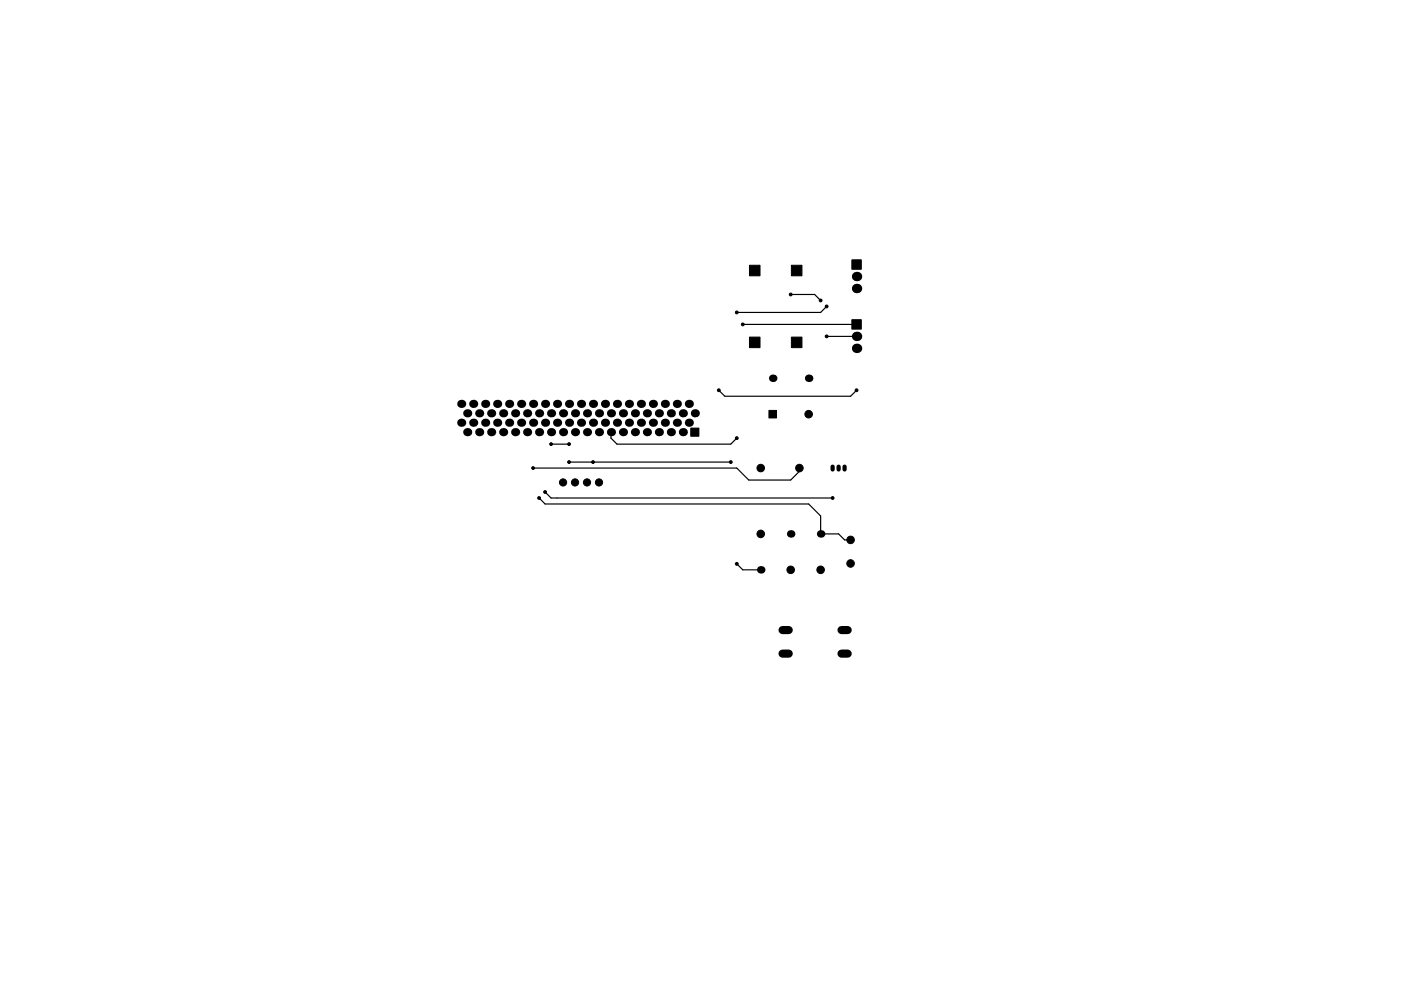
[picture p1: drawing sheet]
<svg xmlns="http://www.w3.org/2000/svg" width="297mm" height="210mm" viewBox="0 0 297 210" stroke-linecap="round" stroke-linejoin="round" font-family="sans-serif">
<g fill="#000" stroke="#000" stroke-width=".21">
<path d="M158.9 56.3h2.2v2.2h-2.2zM167.8 56.3h2.2v2.2h-2.2zM180.6 55.1h2v2h-2zM158.9 71.5h2.2v2.3h-2.2zM167.8 71.5h2.2v2.3h-2.2zM180.6 67.8h2v2h-2zM146.5 90.8h1.7v1.8h-1.7zM163 87.1h1.6v1.6h-1.6z"/>
<circle cx="156.2" cy="66.3" r=".3"/>
<circle cx="157.5" cy="68.8" r=".3"/>
<circle cx="167.6" cy="62.5" r=".3"/>
<circle cx="174" cy="63.7" r=".3"/>
<circle cx="175.3" cy="71.4" r=".3"/>
<circle cx="175.3" cy="65" r=".3"/>
<circle cx="113" cy="99.3" r=".3"/>
<circle cx="116.8" cy="94.2" r=".3"/>
<circle cx="120.7" cy="98" r=".3"/>
<circle cx="120.7" cy="94.2" r=".3"/>
<circle cx="125.7" cy="98" r=".3"/>
<circle cx="152.4" cy="82.8" r=".3"/>
<circle cx="154.9" cy="98" r=".3"/>
<circle cx="156.2" cy="93" r=".3"/>
<circle cx="161.3" cy="99.3" r=".8"/>
<circle cx="169.5" cy="99.3" r=".8"/>
<circle cx="171.4" cy="87.9" r=".8"/>
<circle cx="181.6" cy="82.8" r=".3"/>
<circle cx="114.3" cy="105.7" r=".3"/>
<circle cx="115.6" cy="104.4" r=".3"/>
<circle cx="119.4" cy="102.4" r=".76"/>
<circle cx="121.9" cy="102.4" r=".76"/>
<circle cx="124.5" cy="102.4" r=".76"/>
<circle cx="127" cy="102.4" r=".76"/>
<circle cx="156.2" cy="119.6" r=".3"/>
<circle cx="161.3" cy="113.3" r=".8"/>
<circle cx="176.5" cy="105.7" r=".3"/>
<circle cx="180.3" cy="119.5" r=".8"/>
<circle cx="180.3" cy="114.5" r=".8"/>
<circle cx="167.6" cy="120.9" r=".8"/>
<circle cx="174" cy="120.9" r=".8"/>
</g>
<path d="M176.5 99v.6M177.8 99v.6M179.1 99v.6" fill="none" stroke="#000" stroke-width=".9"/>
<g fill="#000">
<circle cx="181.6" cy="58.7" r="1"/>
<circle cx="181.6" cy="73.9" r="1"/>
<circle cx="181.6" cy="71.4" r="1"/>
<circle cx="181.6" cy="61.2" r="1"/>
<circle cx="97.8" cy="85.7" r=".86"/>
<circle cx="97.8" cy="89.7" r=".86"/>
<circle cx="99.1" cy="87.7" r=".86"/>
<circle cx="99.1" cy="91.7" r=".86"/>
<circle cx="100.3" cy="89.7" r=".86"/>
<circle cx="100.3" cy="85.7" r=".86"/>
<circle cx="101.6" cy="87.7" r=".86"/>
<circle cx="101.6" cy="91.7" r=".86"/>
<circle cx="102.9" cy="89.7" r=".86"/>
<circle cx="102.9" cy="85.7" r=".86"/>
<circle cx="104.1" cy="87.7" r=".86"/>
<circle cx="104.1" cy="91.7" r=".86"/>
<circle cx="105.4" cy="85.7" r=".86"/>
<circle cx="105.4" cy="89.7" r=".86"/>
<circle cx="106.7" cy="91.7" r=".86"/>
<circle cx="106.7" cy="87.7" r=".86"/>
<circle cx="107.9" cy="89.7" r=".86"/>
<circle cx="107.9" cy="85.7" r=".86"/>
<circle cx="109.2" cy="91.7" r=".86"/>
<circle cx="109.2" cy="87.7" r=".86"/>
<circle cx="110.5" cy="89.7" r=".86"/>
<circle cx="110.5" cy="85.7" r=".86"/>
<circle cx="111.8" cy="87.7" r=".86"/>
<circle cx="111.8" cy="91.7" r=".86"/>
<circle cx="113" cy="89.7" r=".86"/>
<circle cx="113" cy="85.7" r=".86"/>
<circle cx="114.3" cy="91.7" r=".86"/>
<circle cx="114.3" cy="87.7" r=".86"/>
<circle cx="115.6" cy="89.7" r=".86"/>
<circle cx="115.6" cy="85.7" r=".86"/>
<circle cx="116.8" cy="87.7" r=".86"/>
<circle cx="116.8" cy="91.7" r=".86"/>
<circle cx="118.1" cy="89.7" r=".86"/>
<circle cx="118.1" cy="85.7" r=".86"/>
<circle cx="119.4" cy="87.7" r=".86"/>
<circle cx="119.4" cy="91.7" r=".86"/>
<circle cx="120.6" cy="89.7" r=".86"/>
<circle cx="120.6" cy="85.7" r=".86"/>
<circle cx="121.9" cy="87.7" r=".86"/>
<circle cx="121.9" cy="91.7" r=".86"/>
<circle cx="123.2" cy="89.7" r=".86"/>
<circle cx="123.2" cy="85.7" r=".86"/>
<circle cx="124.5" cy="87.7" r=".86"/>
<circle cx="124.5" cy="91.7" r=".86"/>
<circle cx="125.7" cy="85.7" r=".86"/>
<circle cx="125.7" cy="89.7" r=".86"/>
<circle cx="127" cy="91.7" r=".86"/>
<circle cx="127" cy="87.7" r=".86"/>
<circle cx="128.3" cy="89.7" r=".86"/>
<circle cx="128.3" cy="85.7" r=".86"/>
<circle cx="129.5" cy="91.7" r=".86"/>
<circle cx="129.5" cy="87.7" r=".86"/>
<circle cx="130.8" cy="89.7" r=".86"/>
<circle cx="130.8" cy="85.7" r=".86"/>
<circle cx="132.1" cy="91.7" r=".86"/>
<circle cx="132.1" cy="87.7" r=".86"/>
<circle cx="133.3" cy="89.7" r=".86"/>
<circle cx="133.3" cy="85.7" r=".86"/>
<circle cx="134.6" cy="91.7" r=".86"/>
<circle cx="134.6" cy="87.7" r=".86"/>
<circle cx="135.9" cy="89.7" r=".86"/>
<circle cx="135.9" cy="85.7" r=".86"/>
<circle cx="137.2" cy="91.7" r=".86"/>
<circle cx="137.2" cy="87.7" r=".86"/>
<circle cx="138.4" cy="89.7" r=".86"/>
<circle cx="138.4" cy="85.7" r=".86"/>
<circle cx="139.7" cy="91.7" r=".86"/>
<circle cx="139.7" cy="87.7" r=".86"/>
<circle cx="141" cy="89.7" r=".86"/>
<circle cx="141" cy="85.7" r=".86"/>
<circle cx="142.2" cy="91.7" r=".86"/>
<circle cx="142.2" cy="87.7" r=".86"/>
<circle cx="143.5" cy="89.7" r=".86"/>
<circle cx="143.5" cy="85.7" r=".86"/>
<circle cx="144.8" cy="91.7" r=".86"/>
<circle cx="144.8" cy="87.7" r=".86"/>
<circle cx="146" cy="85.7" r=".86"/>
<circle cx="146" cy="89.7" r=".86"/>
<circle cx="147.3" cy="87.7" r=".86"/>
<circle cx="163.8" cy="80.3" r=".8"/>
<circle cx="171.4" cy="80.3" r=".8"/>
<circle cx="167.6" cy="113.3" r=".8"/>
<circle cx="174" cy="113.3" r=".8"/>
<circle cx="161.3" cy="120.9" r=".8"/>
</g>
<path d="M165.9 138.7h1.3M165.9 133.7h1.3M178.4 138.7h1.3M178.4 133.7h1.3" fill="none" stroke="#000" stroke-width="1.7"/>
<path d="M157.5 68.8h24.1M167.6 62.5h5.1l1.3 1.2M175.3 71.4h6.3M175.3 65l-1.3 1.3h-17.8M113 99.3h43.2l2.5 2.5h8.9l1.9-1.8v-.7M116.8 94.2h3.8M120.6 98h34.3M129.5 91.7v1.3l1.3 1.2h24.1l1.3-1.2M152.4 82.8l1.3 1.3h26.6l1.3-1.3M114.3 105.7l1.3 1.2h55.8l2.6 2.6v3.8h3.8l1.3 1.2h1.2M115.6 104.4l1.2 1.3h59.7M156.2 119.6l1.3 1.3h3.8" fill="none" stroke="#000" stroke-width=".25"/>
</svg>
